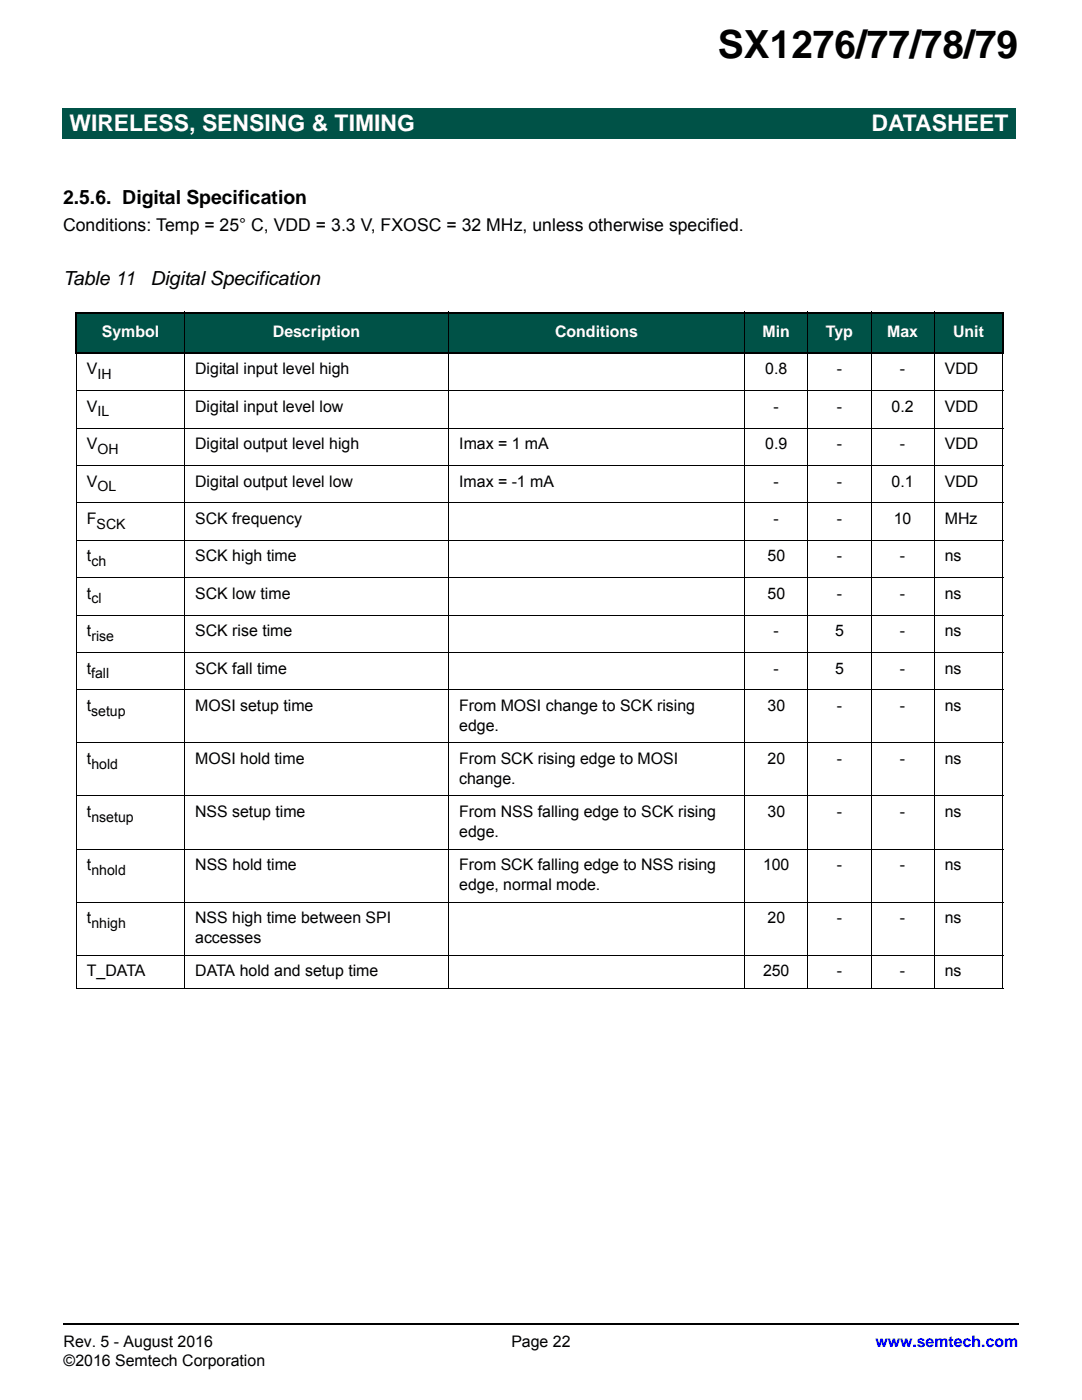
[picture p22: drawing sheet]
<svg xmlns="http://www.w3.org/2000/svg" width="216mm" height="279mm" viewBox="0 0 216 279" stroke-linecap="round" stroke-linejoin="round" font-family="sans-serif">
<defs><g id="words">
<text font-size="7.7" x="143.3" y="11.5">SX1276/77/78/79</text>
<g font-size="4.6" fill="#fff">
<text x="13.8" y="26.2">WIRELESS, SENSING &amp; TIMING</text>
<text x="173.9" y="26.2">DATASHEET</text>
</g>
<g font-size="3.9">
<text x="12.6" y="40.6">2.5.6. Digital Specification</text>
<text x="12.6" y="56.9">Table 11</text>
<text x="30.1" y="56.9">Digital Specification</text>
</g>
<text font-size="3.5" x="12.6" y="46">Conditions: Temp = 25° C, VDD = 3.3 V, FXOSC = 32 MHz, unless otherwise specified.</text>
<g font-size="3.2" fill="#fff">
<text x="20.3" y="67.3">Symbol</text>
<text x="54.4" y="67.3">Description</text>
<text x="110.8" y="67.3">Conditions</text>
<text x="152.2" y="67.3">Min</text>
<text x="164.8" y="67.3">Typ</text>
<text x="177" y="67.3">Max</text>
<text x="190.2" y="67.3">Unit</text>
</g>
<g font-size="3.2">
<text x="17.3" y="74.7">V</text>
<text x="38.9" y="74.7">Digital input level high</text>
<text x="152.7" y="74.7">0.8</text>
<text x="167" y="74.7">-</text>
<text x="179.6" y="74.7">-</text>
<text x="188.5" y="74.7">VDD</text>
<text x="17.3" y="82.2">V</text>
<text x="38.9" y="82.2">Digital input level low</text>
<text x="154.4" y="82.2">-</text>
<text x="167" y="82.2">-</text>
<text x="177.9" y="82.2">0.2</text>
<text x="188.5" y="82.2">VDD</text>
<text x="17.3" y="89.7">V</text>
<text x="38.9" y="89.7">Digital output level high</text>
<text x="91.6" y="89.7">Imax = 1 mA</text>
<text x="152.7" y="89.7">0.9</text>
<text x="167" y="89.7">-</text>
<text x="179.6" y="89.7">-</text>
<text x="188.5" y="89.7">VDD</text>
<text x="17.3" y="97.1">V</text>
<text x="38.9" y="97.1">Digital output level low</text>
<text x="91.6" y="97.1">Imax = -1 mA</text>
<text x="154.4" y="97.1">-</text>
<text x="167" y="97.1">-</text>
<text x="177.9" y="97.1">0.1</text>
<text x="188.5" y="97.1">VDD</text>
<text x="17.3" y="104.6">F</text>
<text x="38.9" y="104.6">SCK frequency</text>
<text x="154.4" y="104.6">-</text>
<text x="167" y="104.6">-</text>
<text x="178.4" y="104.6">10</text>
<text x="188.5" y="104.6">MHz</text>
<text x="17.3" y="112.1">t</text>
<text x="38.9" y="112.1">SCK high time</text>
<text x="153.1" y="112.1">50</text>
<text x="167" y="112.1">-</text>
<text x="179.6" y="112.1">-</text>
<text x="188.5" y="112.1">ns</text>
<text x="17.3" y="119.5">t</text>
<text x="38.9" y="119.5">SCK low time</text>
<text x="153.1" y="119.5">50</text>
<text x="167" y="119.5">-</text>
<text x="179.6" y="119.5">-</text>
<text x="188.5" y="119.5">ns</text>
<text x="17.3" y="127">t</text>
<text x="38.9" y="127">SCK rise time</text>
<text x="154.4" y="127">-</text>
<text x="166.6" y="127">5</text>
<text x="179.6" y="127">-</text>
<text x="188.5" y="127">ns</text>
<text x="17.3" y="134.5">t</text>
<text x="38.9" y="134.5">SCK fall time</text>
<text x="154.4" y="134.5">-</text>
<text x="166.6" y="134.5">5</text>
<text x="179.6" y="134.5">-</text>
<text x="188.5" y="134.5">ns</text>
<text x="17.3" y="141.9">t</text>
<text x="38.9" y="141.9">MOSI setup time</text>
<text x="91.6" y="141.9">From MOSI change to SCK rising</text>
<text x="153.1" y="141.9">30</text>
<text x="167" y="141.9">-</text>
<text x="179.6" y="141.9">-</text>
<text x="188.5" y="141.9">ns</text>
<text x="91.6" y="145.8">edge.</text>
<text x="17.3" y="152.5">t</text>
<text x="38.9" y="152.5">MOSI hold time</text>
<text x="91.6" y="152.5">From SCK rising edge to MOSI</text>
<text x="153.1" y="152.5">20</text>
<text x="167" y="152.5">-</text>
<text x="179.6" y="152.5">-</text>
<text x="188.5" y="152.5">ns</text>
<text x="91.6" y="156.4">change.</text>
<text x="17.3" y="163.1">t</text>
<text x="38.9" y="163.1">NSS setup time</text>
<text x="91.6" y="163.1">From NSS falling edge to SCK rising</text>
<text x="91.6" y="167">edge.</text>
<text x="153.1" y="163.1">30</text>
<text x="167" y="163.1">-</text>
<text x="179.6" y="163.1">-</text>
<text x="188.5" y="163.1">ns</text>
<text x="17.3" y="173.7">t</text>
<text x="38.9" y="173.7">NSS hold time</text>
<text x="91.6" y="173.7">From SCK falling edge to NSS rising</text>
<text x="152.3" y="173.7">100</text>
<text x="167" y="173.7">-</text>
<text x="179.6" y="173.7">-</text>
<text x="188.5" y="173.7">ns</text>
<text x="91.6" y="177.6">edge, normal mode.</text>
<text x="17.3" y="184.3">t</text>
<text x="38.9" y="184.3">NSS high time between SPI</text>
<text x="153.1" y="184.3">20</text>
<text x="167" y="184.3">-</text>
<text x="179.6" y="184.3">-</text>
<text x="188.5" y="184.3">ns</text>
<text x="38.9" y="188.2">accesses</text>
<text x="17.3" y="194.8">T_DATA</text>
<text x="38.9" y="194.8">DATA hold and setup time</text>
<text x="152.3" y="194.8">250</text>
<text x="167" y="194.8">-</text>
<text x="179.6" y="194.8">-</text>
<text x="188.5" y="194.8">ns</text>
<text x="12.7" y="268.8">Rev. 5 - August 2016</text>
<text x="102" y="268.8">Page 22</text>
<text x="12.7" y="272.7">©2016 Semtech Corporation</text>
</g>
<text font-size="3.2" fill="#00f" x="174.7" y="268.8">www.semtech.com</text>
<g font-size="2.8">
<text x="19.5" y="75.6">IH</text>
<text x="19.5" y="83.1">IL</text>
<text x="19.5" y="90.5">OH</text>
<text x="19.5" y="98">OL</text>
<text x="19.3" y="105.5">SCK</text>
<text x="18.2" y="112.9">ch</text>
<text x="18.2" y="120.4">cl</text>
<text x="18.2" y="127.9">rise</text>
<text x="18.2" y="135.3">fall</text>
<text x="18.2" y="142.8">setup</text>
<text x="18.2" y="153.4">hold</text>
<text x="18.2" y="164">nsetup</text>
<text x="18.2" y="174.6">nhold</text>
<text x="18.2" y="185.1">nhigh</text>
</g>
</g></defs>
<path d="M12.5 264h.2v.4h-.2z" fill="#000"/>
<path d="M12.7 264.2h190.7" fill="none" stroke="#000" stroke-width=".36"/>
<g fill="#005247">
<path d="M12.4 21.7h102.4v6h-102.4z"/>
<path d="M114.8 21.7h87.8v6h-87.8z"/>
</g>
<path d="M12.5 5h63.3v14.4h-63.3z" fill="#fff"/>
<g fill="#005247">
<path d="M15.2 62.4h21.6v8.1h-21.6z"/>
<path d="M36.8 62.4h52.7v8.1h-52.7z"/>
<path d="M89.5 62.4h59.1v8.1h-59.1z"/>
<path d="M148.6 62.4h12.6v8.1h-12.6z"/>
<path d="M161.2 62.4h12.6v8.1h-12.6z"/>
<path d="M173.8 62.4h12.6v8.1h-12.6z"/>
<path d="M186.4 62.4h13.7v8.1h-13.7z"/>
</g>
<path d="M15 62.4h185.3M15 70.5h185.3M15.2 62.5v7.8M200.1 62.5v7.8" fill="none" stroke="#000" stroke-width=".36"/>
<g fill="none" stroke="#000" stroke-width=".2">
<path d="M15.1 78h185.1M15.2 70.7v126.5M36.8 62.2v135.2M89.5 62.2v135.2M148.6 62.2v135.2M161.2 62.2v135.2M173.8 62.2v135.2M186.4 62.2v135.2M200.1 70.7v126.5M15.1 85.4h185.1M15.1 92.9h185.1M15.1 100.4h185.1"/>
<path d="M15.1 107.8h185.1M15.1 115.3h185.1M15.1 122.8h185.1M15.1 130.2h185.1M15.1 137.7h185.1M15.1 148.3h185.1M15.1 158.9h185.1M15.1 169.4h185.1M15.1 180h185.1M15.1 190.6h185.1M15.1 197.3h185.1"/>
</g>
<use href="#words"/>
</svg>
